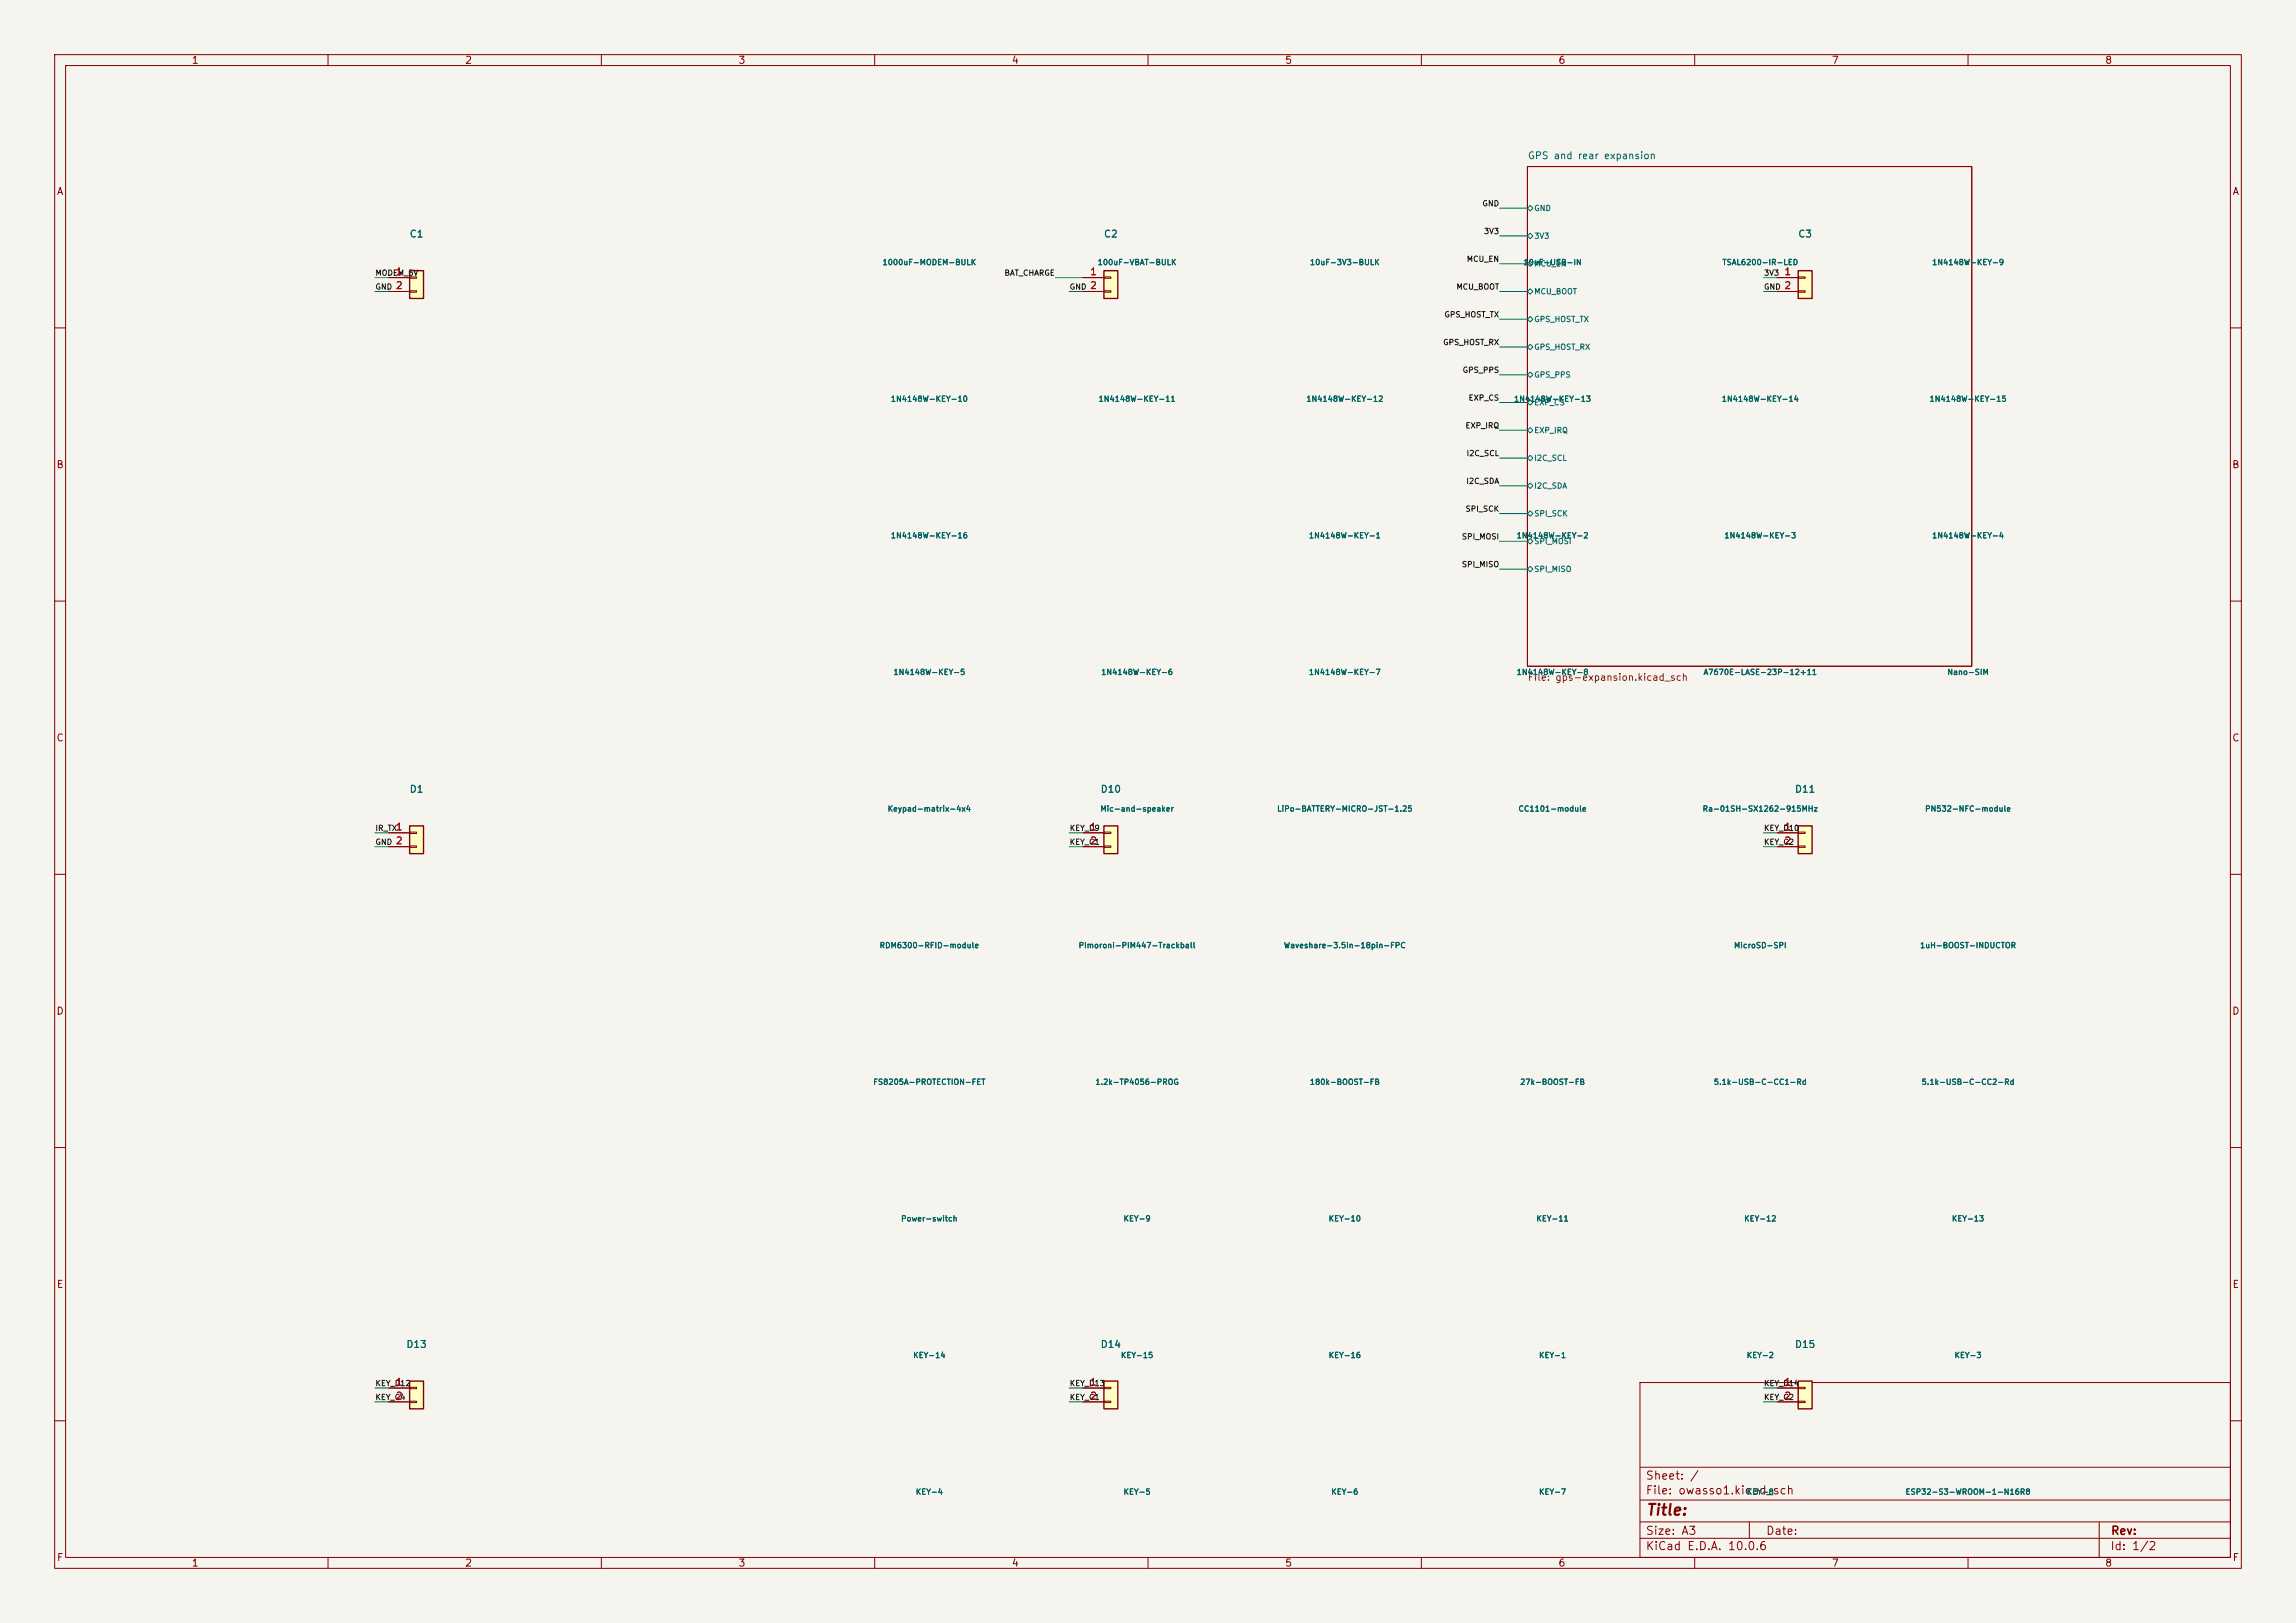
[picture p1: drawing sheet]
<svg xmlns="http://www.w3.org/2000/svg" width="420mm" height="297mm" viewBox="0 0 420 297" stroke-linecap="round" stroke-linejoin="round" font-family="sans-serif">
<defs><g id="words">
<text font-size="2" fill="#840000" x="301" y="277.8">Title:</text>
<g font-size="1.5" fill="#840000">
<text x="300.9" y="273.8">File: owasso1.kicad_sch</text>
<text x="300.9" y="271.1">Sheet: /</text>
<text x="300.9" y="281.2">Size: A3</text>
<text x="322.9" y="281.2">Date:</text>
<text x="386" y="281.2">Rev:</text>
<text x="300.9" y="284">KiCad E.D.A. 10.0.6</text>
<text x="385.9" y="284">Id: 1/2</text>
</g>
<g font-size="1.3" fill="#840000">
<text x="35" y="12">1</text>
<text x="85" y="12">2</text>
<text x="135" y="12">3</text>
<text x="185" y="12">4</text>
<text x="235" y="12">5</text>
<text x="285" y="12">6</text>
<text x="335" y="12">7</text>
<text x="385" y="12">8</text>
<text x="10.3" y="36">A</text>
<text x="408.3" y="36">A</text>
<text x="10.2" y="86">B</text>
<text x="408.2" y="86">B</text>
<text x="10.2" y="136">C</text>
<text x="408.2" y="136">C</text>
<text x="10.2" y="186">D</text>
<text x="408.2" y="186">D</text>
<text x="10.3" y="236">E</text>
<text x="408.3" y="236">E</text>
<text x="10.3" y="286">F</text>
<text x="35" y="287">1</text>
<text x="85" y="287">2</text>
<text x="135" y="287">3</text>
<text x="185" y="287">4</text>
<text x="235" y="287">5</text>
<text x="285" y="287">6</text>
<text x="335" y="287">7</text>
<text x="385" y="287">8</text>
<text x="408.3" y="286">F</text>
</g>
<g font-size="1.3" fill="#006464">
<text x="279.4" y="29.4">GPS and rear expansion</text>
<text x="74.8" y="43.8">C1</text>
<text x="201.8" y="43.8">C2</text>
<text x="328.8" y="43.8">C3</text>
<text x="74.8" y="145.4">D1</text>
<text x="201.2" y="145.4">D10</text>
<text x="328.2" y="145.4">D11</text>
<text x="74.2" y="247">D13</text>
<text x="201.2" y="247">D14</text>
<text x="328.2" y="247">D15</text>
</g>
<g font-size="1.3" fill="#a90000">
<text x="72.3" y="50.7">1</text>
<text x="72.3" y="53.2">2</text>
<text x="199.3" y="50.7">1</text>
<text x="199.3" y="53.2">2</text>
<text x="326.3" y="50.7">1</text>
<text x="326.3" y="53.2">2</text>
<text x="72.3" y="152.3">1</text>
<text x="72.3" y="154.8">2</text>
<text x="199.3" y="152.3">1</text>
<text x="199.3" y="154.8">2</text>
<text x="326.3" y="152.3">1</text>
<text x="326.3" y="154.8">2</text>
<text x="72.3" y="253.9">1</text>
<text x="72.3" y="256.4">2</text>
<text x="199.3" y="253.9">1</text>
<text x="199.3" y="256.4">2</text>
<text x="326.3" y="253.9">1</text>
<text x="326.3" y="256.4">2</text>
</g>
<text font-size="1.3" fill="#725600" x="279.4" y="124.9">File: gps-expansion.kicad_sch</text>
<g font-size="1" fill="#0f0f0f">
<text x="271.1" y="38">GND</text>
<text x="271.4" y="43.1">3V3</text>
<text x="68.6" y="53.2">GND</text>
<text x="68.6" y="50.7">MODEM_5V</text>
<text x="183.6" y="50.7">BAT_CHARGE</text>
<text x="195.6" y="53.2">GND</text>
<text x="266.3" y="53.2">MCU_BOOT</text>
<text x="268.2" y="48.2">MCU_EN</text>
<text x="322.6" y="53.2">GND</text>
<text x="322.6" y="50.7">3V3</text>
<text x="264.1" y="58.3">GPS_HOST_TX</text>
<text x="263.9" y="63.4">GPS_HOST_RX</text>
<text x="267.5" y="68.5">GPS_PPS</text>
<text x="268.5" y="73.6">EXP_CS</text>
<text x="268" y="78.6">EXP_IRQ</text>
<text x="268.2" y="83.7">I2C_SCL</text>
<text x="268.1" y="88.8">I2C_SDA</text>
<text x="268" y="93.9">SPI_SCK</text>
<text x="267.3" y="99">SPI_MOSI</text>
<text x="267.3" y="104">SPI_MISO</text>
<text x="68.6" y="152.3">IR_TX</text>
<text x="68.6" y="154.8">GND</text>
<text x="195.6" y="152.3">KEY_D9</text>
<text x="195.6" y="154.8">KEY_C1</text>
<text x="322.6" y="152.3">KEY_D10</text>
<text x="322.6" y="154.8">KEY_C2</text>
<text x="68.6" y="256.4">KEY_C4</text>
<text x="68.6" y="253.9">KEY_D12</text>
<text x="195.6" y="253.9">KEY_D13</text>
<text x="195.6" y="256.4">KEY_C1</text>
<text x="322.6" y="253.9">KEY_D14</text>
<text x="322.6" y="256.4">KEY_C2</text>
</g>
<g font-size="1" fill="#006464">
<text x="280.6" y="38.9">GND</text>
<text x="280.6" y="43.9">3V3</text>
<text x="161.3" y="48.8">1000uF-MODEM-BULK</text>
<text x="200.7" y="48.8">100uF-VBAT-BULK</text>
<text x="239.5" y="48.8">10uF-3V3-BULK</text>
<text x="278.6" y="48.8">10uF-USB-IN</text>
<text x="280.6" y="49">MCU_EN</text>
<text x="315" y="48.8">TSAL6200-IR-LED</text>
<text x="353.3" y="48.8">1N4148W-KEY-9</text>
<text x="280.6" y="54.1">MCU_BOOT</text>
<text x="280.6" y="59.2">GPS_HOST_TX</text>
<text x="280.6" y="64.3">GPS_HOST_RX</text>
<text x="280.6" y="69.3">GPS_PPS</text>
<text x="162.9" y="73.8">1N4148W-KEY-10</text>
<text x="200.9" y="73.8">1N4148W-KEY-11</text>
<text x="238.9" y="73.8">1N4148W-KEY-12</text>
<text x="276.9" y="73.8">1N4148W-KEY-13</text>
<text x="280.6" y="74.4">EXP_CS</text>
<text x="314.9" y="73.8">1N4148W-KEY-14</text>
<text x="352.9" y="73.8">1N4148W-KEY-15</text>
<text x="280.6" y="79.5">EXP_IRQ</text>
<text x="280.6" y="84.6">I2C_SCL</text>
<text x="280.6" y="89.7">I2C_SDA</text>
<text x="280.6" y="94.7">SPI_SCK</text>
<text x="162.9" y="98.8">1N4148W-KEY-16</text>
<text x="239.3" y="98.8">1N4148W-KEY-1</text>
<text x="277.3" y="98.8">1N4148W-KEY-2</text>
<text x="280.6" y="99.8">SPI_MOSI</text>
<text x="315.3" y="98.8">1N4148W-KEY-3</text>
<text x="353.3" y="98.8">1N4148W-KEY-4</text>
<text x="280.6" y="104.9">SPI_MISO</text>
<text x="163.3" y="123.8">1N4148W-KEY-5</text>
<text x="201.3" y="123.8">1N4148W-KEY-6</text>
<text x="239.3" y="123.8">1N4148W-KEY-7</text>
<text x="277.3" y="123.8">1N4148W-KEY-8</text>
<text x="311.5" y="123.8">A7670E-LASE-23P-12+11</text>
<text x="356.1" y="123.8">Nano-SIM</text>
<text x="162.3" y="148.8">Keypad-matrix-4x4</text>
<text x="201.2" y="148.8">Mic-and-speaker</text>
<text x="233.5" y="148.8">LiPo-BATTERY-MICRO-JST-1.25</text>
<text x="277.7" y="148.8">CC1101-module</text>
<text x="311.4" y="148.8">Ra-01SH-SX1262-915MHz</text>
<text x="352" y="148.8">PN532-NFC-module</text>
<text x="160.8" y="173.8">RDM6300-RFID-module</text>
<text x="197.2" y="173.8">Pimoroni-PIM447-Trackball</text>
<text x="234.8" y="173.8">Waveshare-3.5in-18pin-FPC</text>
<text x="317.1" y="173.8">MicroSD-SPI</text>
<text x="351.1" y="173.8">1uH-BOOST-INDUCTOR</text>
<text x="159.6" y="198.8">FS8205A-PROTECTION-FET</text>
<text x="200.3" y="198.8">1.2k-TP4056-PROG</text>
<text x="239.5" y="198.8">180k-BOOST-FB</text>
<text x="278" y="198.8">27k-BOOST-FB</text>
<text x="313.4" y="198.8">5.1k-USB-C-CC1-Rd</text>
<text x="351.4" y="198.8">5.1k-USB-C-CC2-Rd</text>
<text x="164.7" y="223.8">Power-switch</text>
<text x="205.4" y="223.8">KEY-9</text>
<text x="242.9" y="223.8">KEY-10</text>
<text x="280.9" y="223.8">KEY-11</text>
<text x="318.9" y="223.8">KEY-12</text>
<text x="356.9" y="223.8">KEY-13</text>
<text x="166.9" y="248.8">KEY-14</text>
<text x="204.9" y="248.8">KEY-15</text>
<text x="242.9" y="248.8">KEY-16</text>
<text x="281.4" y="248.8">KEY-1</text>
<text x="319.4" y="248.8">KEY-2</text>
<text x="357.4" y="248.8">KEY-3</text>
<text x="167.4" y="273.8">KEY-4</text>
<text x="205.4" y="273.8">KEY-5</text>
<text x="243.4" y="273.8">KEY-6</text>
<text x="281.4" y="273.8">KEY-7</text>
<text x="319.4" y="273.8">KEY-8</text>
<text x="348.5" y="273.8">ESP32-S3-WROOM-1-N16R8</text>
</g>
</g></defs>
<path d="M0 0h420v297h-420z" fill="#f5f4ef" stroke="#f5f4ef" stroke-width=".18"/>
<g fill="none" stroke="#840000" stroke-width=".18">
<path d="M10 10h400v277h-400zM12 12h396v273h-396zM60 10v2M110 10v2M160 10v2M210 10v2M260 10v2M310 10v2M360 10v2M279.4 30.5h81.3v91.4h-81.3zM10 60h2M408 60h2"/>
<path d="M10 110h2M408 110h2M10 160h2M408 160h2M10 210h2M408 210h2M300 253h108v32h-108zM10 260h2M300 278.5h108M300 274.5h108M300 268.5h108M320 278.5v3"/>
<path d="M384 278.5v6.5M408 260h2M60 285v2M110 285v2M160 285v2M210 285v2M260 285v2M300 281.5h108M310 285v2M360 285v2"/>
</g>
<g fill="none" stroke="#006464" stroke-width=".18">
<path d="M279.4 38.1l.5-.5 .5 .5-.5 .5zM279.4 43.2l.5-.5 .5 .5-.5 .5zM279.4 48.3l.5-.5 .5 .5-.5 .5zM279.4 53.3l.5-.5 .5 .5-.5 .5zM279.4 58.4l.5-.5 .5 .5-.5 .5zM279.4 63.5l.5-.5 .5 .5-.5 .5zM279.4 68.6l.5-.5 .5 .5-.5 .5zM279.4 73.7l.5-.5 .5 .5-.5 .5zM279.4 78.7l.5-.5 .5 .5-.5 .5zM279.4 83.8l.5-.5 .5 .5-.5 .5zM279.4 88.9l.5-.5 .5 .5-.5 .5zM279.4 94l.5-.5 .5 .5-.5 .5z"/>
<path d="M279.4 99.1l.5-.5 .5 .5-.5 .5zM279.4 104.1l.5-.5 .5 .5-.5 .5z"/>
</g>
<path d="M201.9 151.1h2.6v5.1h-2.6z" fill="#ffffc2"/>
<path d="M201.9 151.1h2.6v5.1h-2.6z" fill="none" stroke="#840000" stroke-width=".25"/>
<path d="M198.1 152.4h3.8M198.1 154.9h3.8M201.9 152.3h1.3v.2h-1.3zM201.9 154.8h1.3v.3h-1.3z" fill="none" stroke="#840000" stroke-width=".18"/>
<path d="M328.9 151.1h2.6v5.1h-2.6z" fill="#ffffc2"/>
<path d="M328.9 151.1h2.6v5.1h-2.6z" fill="none" stroke="#840000" stroke-width=".25"/>
<path d="M325.1 152.4h3.8M325.1 154.9h3.8M328.9 152.3h1.3v.2h-1.3zM328.9 154.8h1.3v.3h-1.3z" fill="none" stroke="#840000" stroke-width=".18"/>
<path d="M201.9 252.7h2.6v5.1h-2.6z" fill="#ffffc2"/>
<path d="M201.9 252.7h2.6v5.1h-2.6z" fill="none" stroke="#840000" stroke-width=".25"/>
<path d="M198.1 254h3.8M198.1 256.5h3.8M201.9 253.9h1.3v.2h-1.3zM201.9 256.4h1.3v.3h-1.3z" fill="none" stroke="#840000" stroke-width=".18"/>
<path d="M201.9 49.5h2.6v5.1h-2.6z" fill="#ffffc2"/>
<path d="M201.9 49.5h2.6v5.1h-2.6z" fill="none" stroke="#840000" stroke-width=".25"/>
<path d="M198.1 50.8h3.8M198.1 53.3h3.8M201.9 50.7h1.3v.2h-1.3zM201.9 53.2h1.3v.3h-1.3z" fill="none" stroke="#840000" stroke-width=".18"/>
<path d="M74.9 49.5h2.6v5.1h-2.6z" fill="#ffffc2"/>
<path d="M74.9 49.5h2.6v5.1h-2.6z" fill="none" stroke="#840000" stroke-width=".25"/>
<path d="M71.1 50.8h3.8M71.1 53.3h3.8M74.9 50.7h1.3v.2h-1.3zM74.9 53.2h1.3v.3h-1.3z" fill="none" stroke="#840000" stroke-width=".18"/>
<path d="M328.9 252.7h2.6v5.1h-2.6z" fill="#ffffc2"/>
<path d="M328.9 252.7h2.6v5.1h-2.6z" fill="none" stroke="#840000" stroke-width=".25"/>
<path d="M325.1 254h3.8M325.1 256.5h3.8M328.9 253.9h1.3v.2h-1.3zM328.9 256.4h1.3v.3h-1.3z" fill="none" stroke="#840000" stroke-width=".18"/>
<path d="M74.9 252.7h2.6v5.1h-2.6z" fill="#ffffc2"/>
<path d="M74.9 252.7h2.6v5.1h-2.6z" fill="none" stroke="#840000" stroke-width=".25"/>
<path d="M71.1 254h3.8M71.1 256.5h3.8M74.9 253.9h1.3v.2h-1.3zM74.9 256.4h1.3v.3h-1.3z" fill="none" stroke="#840000" stroke-width=".18"/>
<path d="M74.9 151.1h2.6v5.1h-2.6z" fill="#ffffc2"/>
<path d="M74.9 151.1h2.6v5.1h-2.6z" fill="none" stroke="#840000" stroke-width=".25"/>
<path d="M71.1 152.4h3.8M71.1 154.9h3.8M74.9 152.3h1.3v.2h-1.3zM74.9 154.8h1.3v.3h-1.3z" fill="none" stroke="#840000" stroke-width=".18"/>
<path d="M328.9 49.5h2.6v5.1h-2.6z" fill="#ffffc2"/>
<path d="M328.9 49.5h2.6v5.1h-2.6z" fill="none" stroke="#840000" stroke-width=".25"/>
<g fill="none" stroke="#840000" stroke-width=".18">
<path d="M71.1 50.8h3.8M71.1 53.3h3.8M198.1 50.8h3.8M198.1 53.3h3.8M325.1 50.8h3.8M325.1 53.3h3.8M328.9 50.7h1.3v.2h-1.3zM328.9 53.2h1.3v.3h-1.3zM71.1 152.4h3.8M71.1 154.9h3.8M198.1 152.4h3.8M198.1 154.9h3.8"/>
<path d="M325.1 152.4h3.8M325.1 154.9h3.8M71.1 254h3.8M71.1 256.5h3.8M198.1 254h3.8M198.1 256.5h3.8M325.1 254h3.8M325.1 256.5h3.8"/>
</g>
<g fill="none" stroke="#009600" stroke-width=".18">
<path d="M274.3 38.1h5.1M68.6 53.3h2.5M68.6 50.8h2.5M193 50.8h5.1M195.6 53.3h2.5M274.3 53.3h5.1M274.3 58.4h5.1M274.3 48.3h5.1M274.3 43.2h5.1M322.6 53.3h2.5M322.6 50.8h2.5M274.3 78.7h5.1"/>
<path d="M274.3 73.7h5.1M274.3 68.6h5.1M274.3 63.5h5.1M274.3 99.1h5.1M274.3 94h5.1M274.3 88.9h5.1M274.3 83.8h5.1M274.3 104.1h5.1M68.6 154.9h2.5M68.6 152.4h2.5M195.6 154.9h2.5M195.6 152.4h2.5"/>
<path d="M322.6 154.9h2.5M322.6 152.4h2.5M68.6 256.5h2.5M68.6 254h2.5M195.6 256.5h2.5M195.6 254h2.5M322.6 256.5h2.5M322.6 254h2.5"/>
</g>
<use href="#words"/>
</svg>
